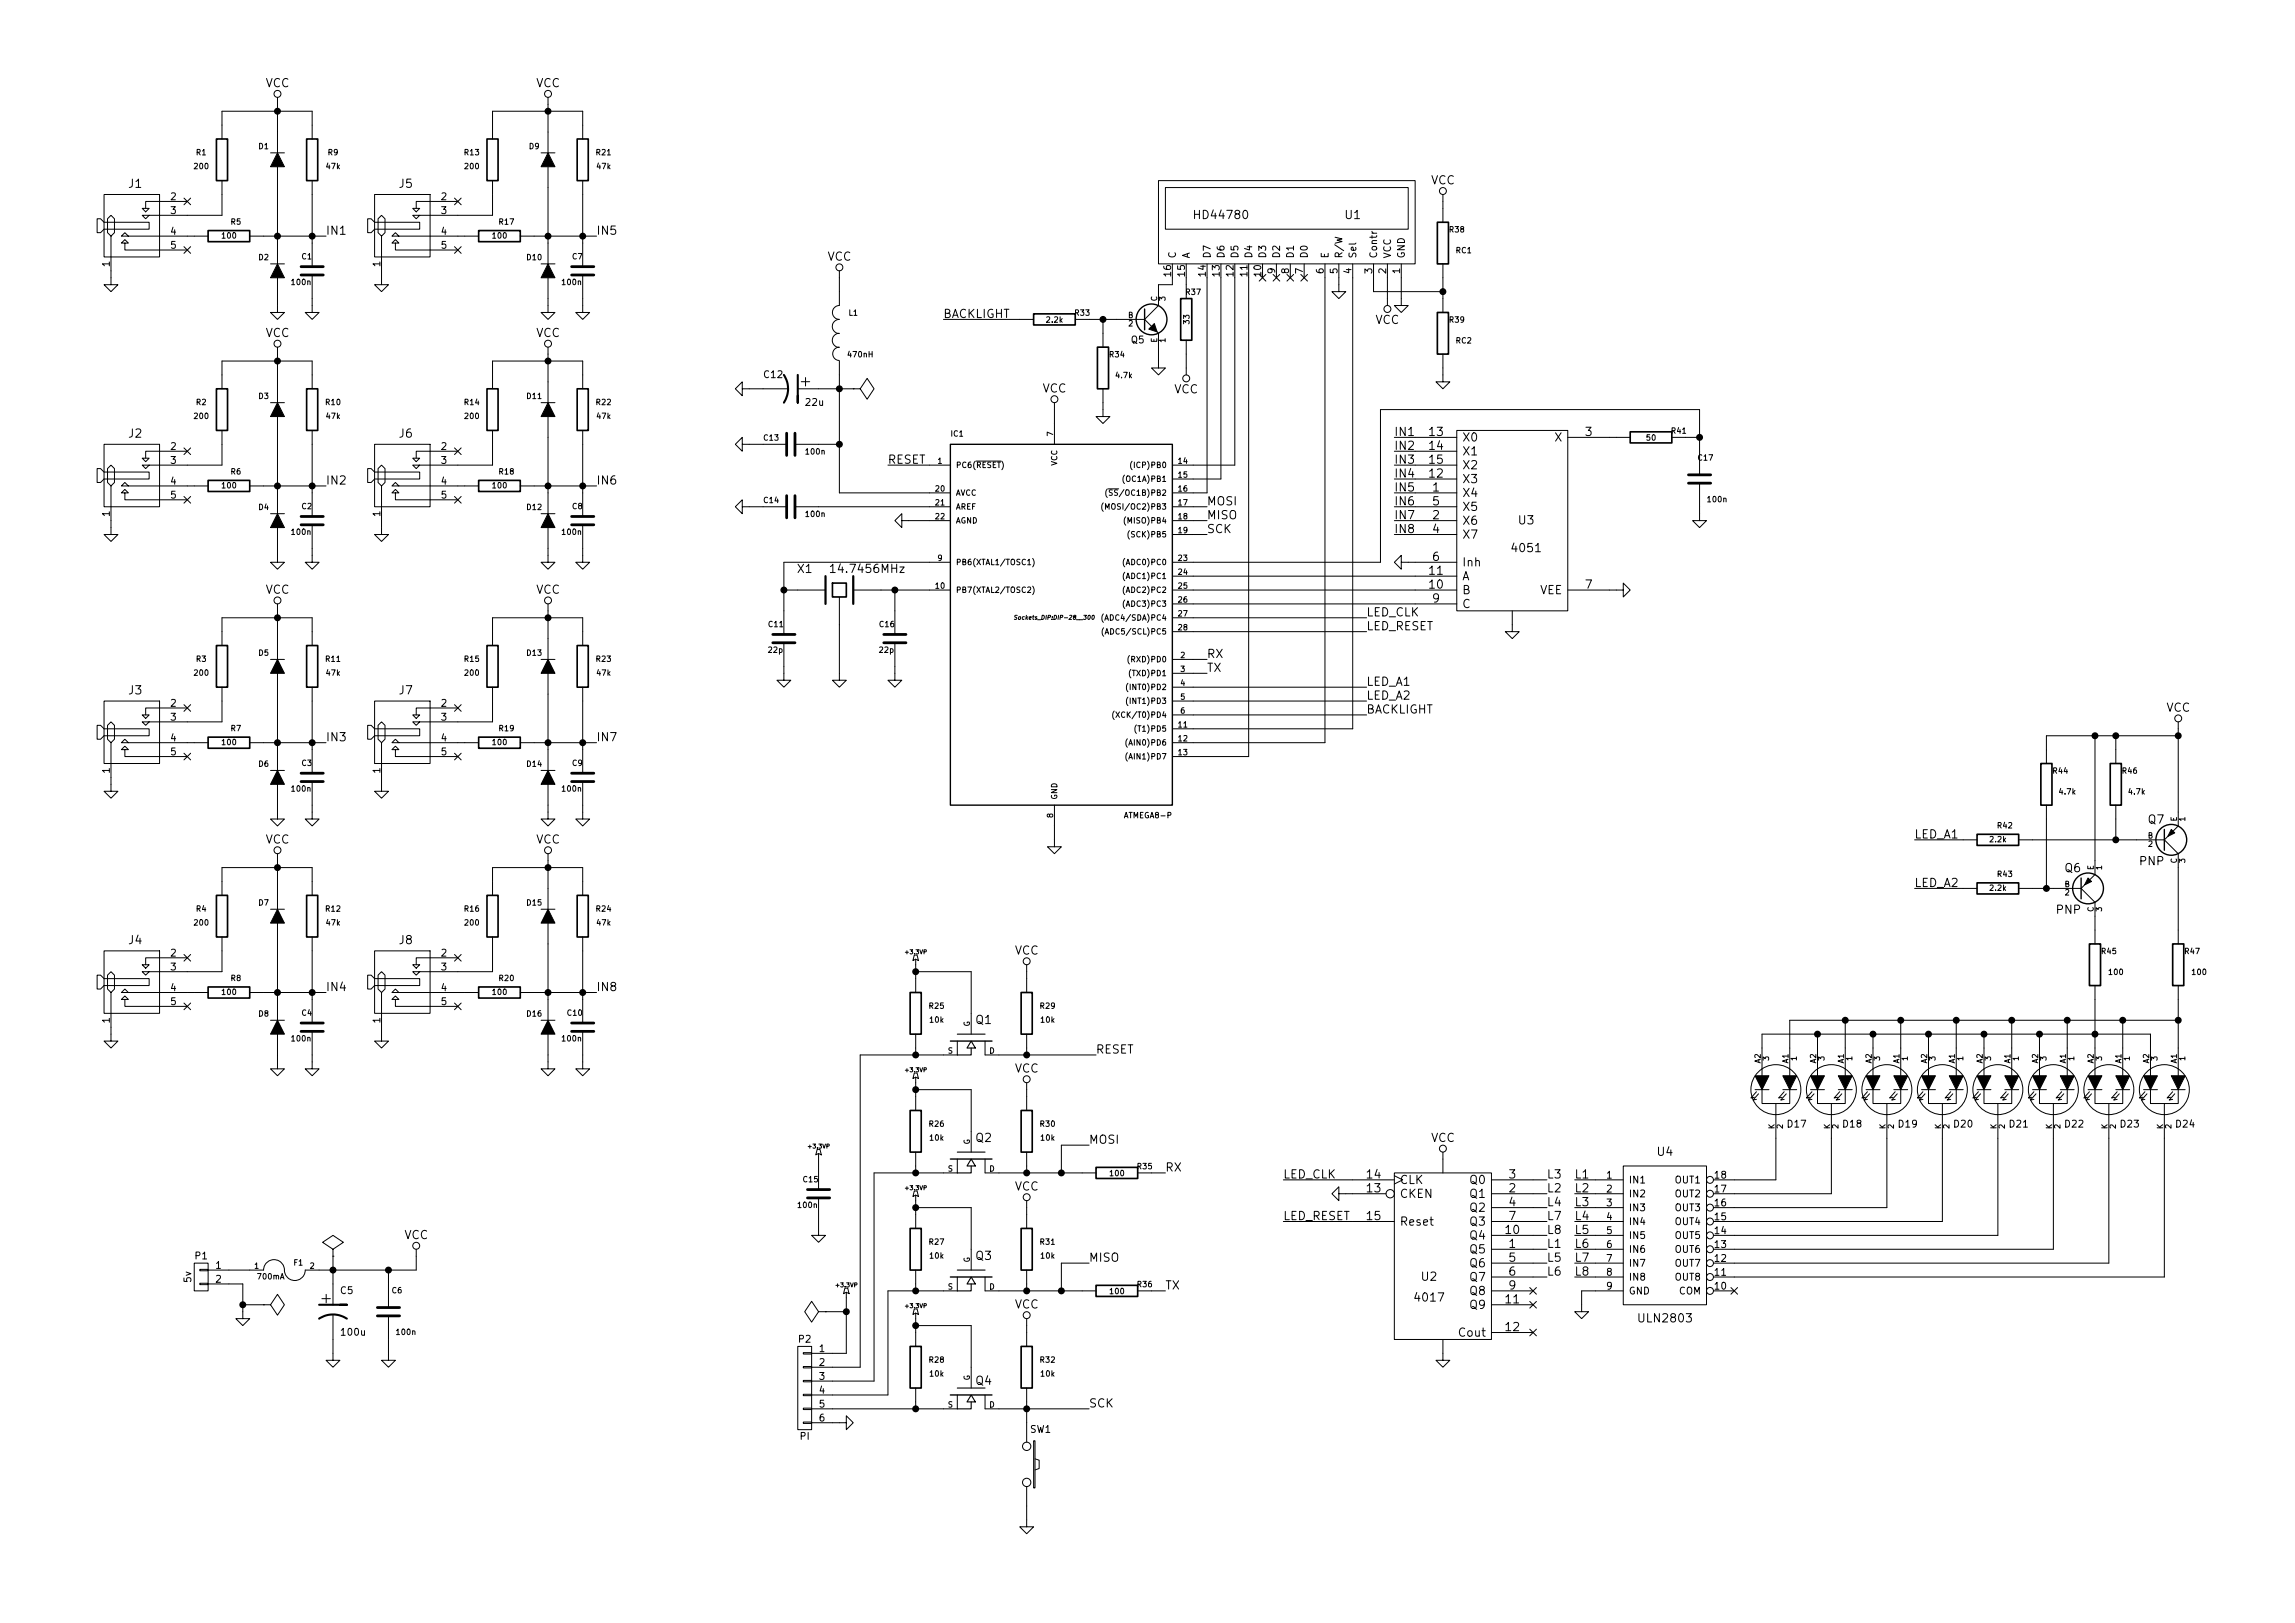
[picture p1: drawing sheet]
<svg xmlns="http://www.w3.org/2000/svg" width="420mm" height="297mm" viewBox="0 0 420 297" stroke-linecap="round" stroke-linejoin="round" font-family="sans-serif">
<defs><g id="words">
<g font-size="2.8">
<text x="148.3" y="70.7" transform="rotate(-90 148.3 70.7)">+</text>
<text x="58.9" y="238.5">+</text>
</g>
<g font-size="2.1">
<text x="48.6" y="16">VCC</text>
<text x="98.1" y="16">VCC</text>
<text x="23.6" y="34.4">J1</text>
<text x="73.1" y="34.4">J5</text>
<text x="261.9" y="33.7">VCC</text>
<text x="219" y="40.1">HD44780</text>
<text x="246.3" y="40.1">U1</text>
<text x="59.7" y="43">IN1</text>
<text x="109.2" y="43">IN5</text>
<text x="151.4" y="47.7">VCC</text>
<text x="172.7" y="58.2">BACKLIGHT</text>
<text x="251.7" y="59.3">VCC</text>
<text x="48.6" y="61.7">VCC</text>
<text x="98.1" y="61.7">VCC</text>
<text x="190.8" y="71.8">VCC</text>
<text x="214.9" y="72">VCC</text>
<text x="23.6" y="80.1">J2</text>
<text x="73.1" y="80.1">J6</text>
<text x="255.3" y="79.8">IN1</text>
<text x="255.3" y="82.3">IN2</text>
<text x="261.7" y="79.8">13</text>
<text x="261.7" y="82.3">14</text>
<text x="267.7" y="80.8">X0</text>
<text x="267.7" y="83.3">X1</text>
<text x="284.6" y="80.8">X</text>
<text x="290.2" y="79.8">3</text>
<text x="59.7" y="88.7">IN2</text>
<text x="109.2" y="88.7">IN6</text>
<text x="162.6" y="84.9">RESET</text>
<text x="255.3" y="84.9">IN3</text>
<text x="255.3" y="87.4">IN4</text>
<text x="255.3" y="90">IN5</text>
<text x="261.7" y="87.4">12</text>
<text x="261.7" y="84.9">15</text>
<text x="262.3" y="90">1</text>
<text x="267.7" y="88.4">X3</text>
<text x="267.7" y="85.9">X2</text>
<text x="221" y="92.5">MOSI</text>
<text x="221" y="95">MISO</text>
<text x="255.3" y="92.5">IN6</text>
<text x="255.3" y="95">IN7</text>
<text x="262.3" y="95">2</text>
<text x="262.3" y="92.5">5</text>
<text x="267.7" y="91">X4</text>
<text x="267.7" y="93.5">X5</text>
<text x="278.1" y="96">U3</text>
<text x="221" y="97.6">SCK</text>
<text x="255.3" y="97.6">IN8</text>
<text x="262.3" y="97.6">4</text>
<text x="267.7" y="96">X6</text>
<text x="267.7" y="98.6">X7</text>
<text x="277" y="101.1">4051</text>
<text x="146" y="104.9">X1</text>
<text x="152.7" y="104.9">14.7456MHz</text>
<text x="261.7" y="107.7">10</text>
<text x="261.7" y="105.2">11</text>
<text x="262.3" y="102.7">6</text>
<text x="267.7" y="103.7">Inh</text>
<text x="267.7" y="106.2">A</text>
<text x="290.2" y="107.7">7</text>
<text x="48.6" y="108.7">VCC</text>
<text x="98.1" y="108.7">VCC</text>
<text x="250.2" y="112.8">LED_CLK</text>
<text x="262.3" y="110.3">9</text>
<text x="267.7" y="111.3">C</text>
<text x="267.7" y="108.7">B</text>
<text x="281.8" y="108.7">VEE</text>
<text x="250.2" y="115.4">LED_RESET</text>
<text x="221" y="120.4">RX</text>
<text x="221" y="123">TX</text>
<text x="250.2" y="125.5">LED_A1</text>
<text x="23.6" y="127.1">J3</text>
<text x="73.1" y="127.1">J7</text>
<text x="250.2" y="128.1">LED_A2</text>
<text x="250.2" y="130.6">BACKLIGHT</text>
<text x="396.5" y="130.3">VCC</text>
<text x="59.7" y="135.7">IN3</text>
<text x="109.2" y="135.7">IN7</text>
<text x="48.6" y="154.4">VCC</text>
<text x="98.1" y="154.4">VCC</text>
<text x="350.5" y="153.5">LED_A1</text>
<text x="393.3" y="150.7">Q7</text>
<text x="378.1" y="159.6">Q6</text>
<text x="391.7" y="158.4">PNP</text>
<text x="350.5" y="162.3">LED_A2</text>
<text x="376.5" y="167.2">PNP</text>
<text x="23.6" y="172.8">J4</text>
<text x="73.1" y="172.8">J8</text>
<text x="185.7" y="174.7">VCC</text>
<text x="59.7" y="181.4">IN4</text>
<text x="109.2" y="181.4">IN8</text>
<text x="178.7" y="187.4">Q1</text>
<text x="185.7" y="196.3">VCC</text>
<text x="200.7" y="192.8">RESET</text>
<text x="178.7" y="209">Q2</text>
<text x="199.4" y="209.3">MOSI</text>
<text x="261.9" y="209">VCC</text>
<text x="213.4" y="214.4">RX</text>
<text x="234.9" y="215.7">LED_CLK</text>
<text x="250.3" y="215.7">14</text>
<text x="276.3" y="215.7">3</text>
<text x="283.2" y="215.7">L3</text>
<text x="288.3" y="215.7">L1</text>
<text x="303.5" y="211.5">U4</text>
<text x="185.7" y="217.9">VCC</text>
<text x="250.3" y="218.2">13</text>
<text x="256.3" y="219.2">CKEN</text>
<text x="256.3" y="216.7">CLK</text>
<text x="269.2" y="219.2">Q1</text>
<text x="269.2" y="216.7">Q0</text>
<text x="269.2" y="221.8">Q2</text>
<text x="276.3" y="218.2">2</text>
<text x="276.3" y="220.8">4</text>
<text x="283.2" y="218.2">L2</text>
<text x="283.2" y="220.8">L4</text>
<text x="288.3" y="218.2">L2</text>
<text x="288.3" y="220.8">L3</text>
<text x="74" y="226.8">VCC</text>
<text x="234.9" y="223.3">LED_RESET</text>
<text x="250.3" y="223.3">15</text>
<text x="256.3" y="224.3">Reset</text>
<text x="269.2" y="224.3">Q3</text>
<text x="269.2" y="226.9">Q4</text>
<text x="275.7" y="225.8">10</text>
<text x="276.3" y="223.3">7</text>
<text x="283.2" y="223.3">L7</text>
<text x="283.2" y="225.8">L8</text>
<text x="288.3" y="223.3">L4</text>
<text x="288.3" y="225.8">L5</text>
<text x="178.7" y="230.6">Q3</text>
<text x="199.4" y="230.9">MISO</text>
<text x="269.2" y="229.4">Q5</text>
<text x="269.2" y="231.9">Q6</text>
<text x="276.3" y="228.4">1</text>
<text x="276.3" y="230.9">5</text>
<text x="276.3" y="233.5">6</text>
<text x="283.2" y="228.4">L1</text>
<text x="283.2" y="230.9">L5</text>
<text x="283.2" y="233.5">L6</text>
<text x="288.3" y="228.4">L6</text>
<text x="288.3" y="230.9">L7</text>
<text x="288.3" y="233.5">L8</text>
<text x="185.7" y="239.5">VCC</text>
<text x="213.4" y="236">TX</text>
<text x="259.3" y="238.2">4017</text>
<text x="260.3" y="234.4">U2</text>
<text x="269.2" y="234.5">Q7</text>
<text x="269.2" y="237">Q8</text>
<text x="269.2" y="239.6">Q9</text>
<text x="275.7" y="238.5">11</text>
<text x="276.3" y="236">9</text>
<text x="267.2" y="244.6">Cout</text>
<text x="275.7" y="243.6">12</text>
<text x="300.3" y="242">ULN2803</text>
<text x="178.7" y="253.5">Q4</text>
<text x="199.4" y="257.6">SCK</text>
</g>
<g font-size="1.8">
<text x="31.3" y="36.6">2</text>
<text x="31.3" y="39.2">3</text>
<text x="80.8" y="36.6">2</text>
<text x="80.8" y="39.2">3</text>
<text x="31.3" y="43">4</text>
<text x="31.3" y="45.5">5</text>
<text x="80.8" y="43">4</text>
<text x="80.8" y="45.5">5</text>
<text x="215.3" y="47.3" transform="rotate(-90 215.3 47.3)">C</text>
<text x="217.8" y="47.3" transform="rotate(-90 217.8 47.3)">A</text>
<text x="221.6" y="47.3" transform="rotate(-90 221.6 47.3)">D7</text>
<text x="224.2" y="47.3" transform="rotate(-90 224.2 47.3)">D6</text>
<text x="226.7" y="47.3" transform="rotate(-90 226.7 47.3)">D5</text>
<text x="229.2" y="47.3" transform="rotate(-90 229.2 47.3)">D4</text>
<text x="231.8" y="47.3" transform="rotate(-90 231.8 47.3)">D3</text>
<text x="234.3" y="47.3" transform="rotate(-90 234.3 47.3)">D2</text>
<text x="236.9" y="47.3" transform="rotate(-90 236.9 47.3)">D1</text>
<text x="239.4" y="47.3" transform="rotate(-90 239.4 47.3)">D0</text>
<text x="243.2" y="47.3" transform="rotate(-90 243.2 47.3)">E</text>
<text x="245.7" y="47.3" transform="rotate(-90 245.7 47.3)">R/W</text>
<text x="248.3" y="47.3" transform="rotate(-90 248.3 47.3)">Sel</text>
<text x="252.1" y="47.3" transform="rotate(-90 252.1 47.3)">Contr</text>
<text x="254.6" y="47.3" transform="rotate(-90 254.6 47.3)">VCC</text>
<text x="257.2" y="47.3" transform="rotate(-90 257.2 47.3)">GND</text>
<text x="20.1" y="48.8" transform="rotate(-90 20.1 48.8)">1</text>
<text x="69.6" y="48.8" transform="rotate(-90 69.6 48.8)">1</text>
<text x="214.4" y="50.5" transform="rotate(-90 214.4 50.5)">16</text>
<text x="216.9" y="50.5" transform="rotate(-90 216.9 50.5)">15</text>
<text x="220.7" y="50.5" transform="rotate(-90 220.7 50.5)">14</text>
<text x="223.3" y="50.5" transform="rotate(-90 223.3 50.5)">13</text>
<text x="225.8" y="50.5" transform="rotate(-90 225.8 50.5)">12</text>
<text x="228.3" y="50.5" transform="rotate(-90 228.3 50.5)">11</text>
<text x="230.9" y="50.5" transform="rotate(-90 230.9 50.5)">10</text>
<text x="233.4" y="50" transform="rotate(-90 233.4 50)">9</text>
<text x="236" y="50" transform="rotate(-90 236 50)">8</text>
<text x="238.5" y="50" transform="rotate(-90 238.5 50)">7</text>
<text x="242.3" y="50" transform="rotate(-90 242.3 50)">6</text>
<text x="244.9" y="50" transform="rotate(-90 244.9 50)">5</text>
<text x="247.4" y="50" transform="rotate(-90 247.4 50)">4</text>
<text x="251.2" y="50" transform="rotate(-90 251.2 50)">3</text>
<text x="253.7" y="50" transform="rotate(-90 253.7 50)">2</text>
<text x="256.3" y="50" transform="rotate(-90 256.3 50)">1</text>
<text x="207.1" y="62.8">Q5</text>
<text x="139.9" y="69.2">C12</text>
<text x="147.6" y="74.3">22u</text>
<text x="31.3" y="82.3">2</text>
<text x="80.8" y="82.3">2</text>
<text x="31.3" y="84.9">3</text>
<text x="31.3" y="88.7">4</text>
<text x="80.8" y="84.9">3</text>
<text x="80.8" y="88.7">4</text>
<text x="20.1" y="94.5" transform="rotate(-90 20.1 94.5)">1</text>
<text x="31.3" y="91.2">5</text>
<text x="69.6" y="94.5" transform="rotate(-90 69.6 94.5)">1</text>
<text x="80.8" y="91.2">5</text>
<text x="31.3" y="129.3">2</text>
<text x="31.3" y="131.9">3</text>
<text x="80.8" y="129.3">2</text>
<text x="80.8" y="131.9">3</text>
<text x="31.3" y="135.7">4</text>
<text x="80.8" y="135.7">4</text>
<text x="20.1" y="141.5" transform="rotate(-90 20.1 141.5)">1</text>
<text x="31.3" y="138.2">5</text>
<text x="69.6" y="141.5" transform="rotate(-90 69.6 141.5)">1</text>
<text x="80.8" y="138.2">5</text>
<text x="31.3" y="175">2</text>
<text x="31.3" y="177.6">3</text>
<text x="80.8" y="175">2</text>
<text x="80.8" y="177.6">3</text>
<text x="31.3" y="181.4">4</text>
<text x="31.3" y="183.9">5</text>
<text x="80.8" y="181.4">4</text>
<text x="80.8" y="183.9">5</text>
<text x="20.1" y="187.2" transform="rotate(-90 20.1 187.2)">1</text>
<text x="69.6" y="187.2" transform="rotate(-90 69.6 187.2)">1</text>
<text x="327.3" y="206.3">D17</text>
<text x="337.5" y="206.3">D18</text>
<text x="347.6" y="206.3">D19</text>
<text x="357.8" y="206.3">D20</text>
<text x="367.9" y="206.3">D21</text>
<text x="378.1" y="206.3">D22</text>
<text x="388.3" y="206.3">D23</text>
<text x="398.4" y="206.3">D24</text>
<text x="294.2" y="215.7">1</text>
<text x="314" y="215.7">18</text>
<text x="294.2" y="218.2">2</text>
<text x="294.2" y="220.8">3</text>
<text x="298.2" y="216.6">IN1</text>
<text x="298.2" y="219.1">IN2</text>
<text x="298.2" y="221.7">IN3</text>
<text x="306.7" y="221.7">OUT3</text>
<text x="306.7" y="219.1">OUT2</text>
<text x="306.7" y="216.6">OUT1</text>
<text x="314" y="220.8">16</text>
<text x="314" y="218.2">17</text>
<text x="294.2" y="223.3">4</text>
<text x="294.2" y="225.8">5</text>
<text x="298.2" y="224.2">IN4</text>
<text x="298.2" y="226.7">IN5</text>
<text x="306.7" y="226.7">OUT5</text>
<text x="306.7" y="224.2">OUT4</text>
<text x="314" y="225.8">14</text>
<text x="314" y="223.3">15</text>
<text x="35.8" y="230.5">P1</text>
<text x="39.5" y="232.2">1</text>
<text x="294.2" y="228.4">6</text>
<text x="294.2" y="230.9">7</text>
<text x="294.2" y="233.5">8</text>
<text x="298.2" y="229.3">IN6</text>
<text x="298.2" y="231.8">IN7</text>
<text x="306.7" y="231.8">OUT7</text>
<text x="306.7" y="229.3">OUT6</text>
<text x="314" y="233.5">11</text>
<text x="314" y="230.9">12</text>
<text x="314" y="228.4">13</text>
<text x="35" y="234.7" transform="rotate(-90 35 234.7)">5v</text>
<text x="39.5" y="234.7">2</text>
<text x="62.4" y="236.8">C5</text>
<text x="294.2" y="236">9</text>
<text x="298.2" y="234.4">IN8</text>
<text x="298.2" y="236.9">GND</text>
<text x="306.7" y="234.4">OUT8</text>
<text x="307.3" y="236.9">COM</text>
<text x="314" y="236">10</text>
<text x="62.6" y="244.4">100u</text>
<text x="146.3" y="245.7">P2</text>
<text x="150" y="247.4">1</text>
<text x="150" y="250">2</text>
<text x="150" y="252.5">3</text>
<text x="150" y="255.1">4</text>
<text x="150" y="257.6">5</text>
<text x="146.5" y="263.5">PI</text>
<text x="150" y="260.1">6</text>
<text x="188.6" y="262.2">SW1</text>
</g>
<g font-size="1.4">
<text x="35.9" y="28.4">R1</text>
<text x="47.4" y="27.3">D1</text>
<text x="60.1" y="28.4">R9</text>
<text x="85.1" y="28.4">R13</text>
<text x="96.9" y="27.3">D9</text>
<text x="109.2" y="28.4">R21</text>
<text x="35.7" y="30.9">200</text>
<text x="59.8" y="30.9">47k</text>
<text x="85.2" y="30.9">200</text>
<text x="109.3" y="30.9">47k</text>
<text x="42.3" y="41.1">R5</text>
<text x="91.4" y="41.1">R17</text>
<text x="40.7" y="43.6">100</text>
<text x="47.4" y="47.6">D2</text>
<text x="55.3" y="47.5">C1</text>
<text x="90.3" y="43.6">100</text>
<text x="96.5" y="47.6">D10</text>
<text x="104.8" y="47.5">C7</text>
<text x="265.4" y="42.5">R38</text>
<text x="266.6" y="46.3">RC1</text>
<text x="53.5" y="52.2">100n</text>
<text x="103" y="52.2">100n</text>
<text x="217.1" y="54">R37</text>
<text x="155.4" y="57.8">L1</text>
<text x="191.6" y="59">2.2k</text>
<text x="196.8" y="57.8">R33</text>
<text x="206.5" y="58.2">B</text>
<text x="206.6" y="59.7">2</text>
<text x="211.8" y="55.2" transform="rotate(-90 211.8 55.2)">C</text>
<text x="213.4" y="55" transform="rotate(-90 213.4 55)">3</text>
<text x="217.8" y="59.2" transform="rotate(-90 217.8 59.2)">33</text>
<text x="265.4" y="59">R39</text>
<text x="155.4" y="65.4">470nH</text>
<text x="203.2" y="65.4">R34</text>
<text x="211.8" y="62.7" transform="rotate(-90 211.8 62.7)">E</text>
<text x="213.4" y="62.6" transform="rotate(-90 213.4 62.6)">1</text>
<text x="266.6" y="62.9">RC2</text>
<text x="204.3" y="69.2">4.7k</text>
<text x="35.7" y="76.7">200</text>
<text x="35.9" y="74.1">R2</text>
<text x="47.4" y="73">D3</text>
<text x="59.7" y="74.1">R10</text>
<text x="59.8" y="76.7">47k</text>
<text x="85.1" y="74.1">R14</text>
<text x="85.2" y="76.7">200</text>
<text x="96.5" y="73">D11</text>
<text x="109.2" y="74.1">R22</text>
<text x="109.3" y="76.7">47k</text>
<text x="139.9" y="80.6">C13</text>
<text x="147.6" y="83.2">100n</text>
<text x="174.1" y="79.9">IC1</text>
<text x="192.8" y="79.8" transform="rotate(-90 192.8 79.8)">7</text>
<text x="301.5" y="80.6">50</text>
<text x="306" y="79.4">R41</text>
<text x="40.7" y="89.4">100</text>
<text x="42.3" y="86.8">R6</text>
<text x="90.3" y="89.4">100</text>
<text x="91.4" y="86.8">R18</text>
<text x="171.3" y="90">20</text>
<text x="171.7" y="84.9">1</text>
<text x="175" y="85.6">PC6(RESET)</text>
<text x="193.5" y="85.3" transform="rotate(-90 193.5 85.3)">VCC</text>
<text x="206" y="88.2">(OC1A)PB1</text>
<text x="207.6" y="85.6">(ICP)PB0</text>
<text x="215.7" y="84.9">14</text>
<text x="215.7" y="87.4">15</text>
<text x="215.7" y="90">16</text>
<text x="310.9" y="84.3">C17</text>
<text x="47.4" y="93.3">D4</text>
<text x="55.3" y="93.2">C2</text>
<text x="96.5" y="93.3">D12</text>
<text x="104.8" y="93.2">C8</text>
<text x="139.9" y="92.1">C14</text>
<text x="147.6" y="94.6">100n</text>
<text x="171.3" y="92.5">21</text>
<text x="171.3" y="95">22</text>
<text x="175" y="90.7">AVCC</text>
<text x="175" y="93.3">AREF</text>
<text x="175" y="95.8">AGND</text>
<text x="203" y="93.3">(MOSI/OC2)PB3</text>
<text x="203.7" y="90.7">(SS/OC1B)PB2</text>
<text x="206.3" y="95.8">(MISO)PB4</text>
<text x="215.7" y="92.5">17</text>
<text x="215.7" y="95">18</text>
<text x="312.7" y="91.9">100n</text>
<text x="53.5" y="97.9">100n</text>
<text x="103" y="97.9">100n</text>
<text x="206.9" y="98.3">(SCK)PB5</text>
<text x="215.7" y="97.6">19</text>
<text x="171.3" y="107.7">10</text>
<text x="171.7" y="102.7">9</text>
<text x="175" y="103.4">PB6(XTAL1/TOSC1)</text>
<text x="206.1" y="103.4">(ADC0)PC0</text>
<text x="206.1" y="106">(ADC1)PC1</text>
<text x="215.7" y="102.7">23</text>
<text x="215.7" y="105.2">24</text>
<text x="215.7" y="107.7">25</text>
<text x="175" y="108.5">PB7(XTAL2/TOSC2)</text>
<text x="202.7" y="113.6">(ADC4/SDA)PC4</text>
<text x="206.1" y="108.5">(ADC2)PC2</text>
<text x="206.1" y="111">(ADC3)PC3</text>
<text x="215.7" y="110.3">26</text>
<text x="215.7" y="112.8">27</text>
<text x="140.7" y="119.5">22p</text>
<text x="140.7" y="114.8">C11</text>
<text x="161" y="119.5">22p</text>
<text x="161.1" y="114.8">C16</text>
<text x="202.8" y="116.1">(ADC5/SCL)PC5</text>
<text x="215.7" y="115.4">28</text>
<text x="35.7" y="123.7">200</text>
<text x="35.9" y="121.1">R3</text>
<text x="47.4" y="120">D5</text>
<text x="59.7" y="121.1">R11</text>
<text x="59.8" y="123.7">47k</text>
<text x="85.1" y="121.1">R15</text>
<text x="85.2" y="123.7">200</text>
<text x="96.5" y="120">D13</text>
<text x="109.2" y="121.1">R23</text>
<text x="109.3" y="123.7">47k</text>
<text x="206.9" y="121.2">(RXD)PD0</text>
<text x="207.1" y="123.7">(TXD)PD1</text>
<text x="216.2" y="120.4">2</text>
<text x="216.2" y="123">3</text>
<text x="216.2" y="125.5">4</text>
<text x="204.9" y="131.4">(XCK/T0)PD4</text>
<text x="206.9" y="126.3">(INT0)PD2</text>
<text x="206.9" y="128.8">(INT1)PD3</text>
<text x="216.2" y="128.1">5</text>
<text x="216.2" y="130.6">6</text>
<text x="40.7" y="136.4">100</text>
<text x="42.3" y="133.8">R7</text>
<text x="90.3" y="136.4">100</text>
<text x="91.4" y="133.8">R19</text>
<text x="206.7" y="136.4">(AIN0)PD6</text>
<text x="208.3" y="133.9">(T1)PD5</text>
<text x="215.7" y="133.1">11</text>
<text x="215.7" y="135.7">12</text>
<text x="47.4" y="140.3">D6</text>
<text x="55.3" y="140.2">C3</text>
<text x="96.5" y="140.3">D14</text>
<text x="104.8" y="140.2">C9</text>
<text x="206.7" y="139">(AIN1)PD7</text>
<text x="215.7" y="138.2">13</text>
<text x="375.9" y="141.6">R44</text>
<text x="388.6" y="141.6">R46</text>
<text x="53.5" y="144.9">100n</text>
<text x="103" y="144.9">100n</text>
<text x="192.8" y="149.6" transform="rotate(-90 192.8 149.6)">8</text>
<text x="193.5" y="146.3" transform="rotate(-90 193.5 146.3)">GND</text>
<text x="206" y="149.7">ATMEGA8-P</text>
<text x="377.1" y="145.4">4.7k</text>
<text x="389.8" y="145.4">4.7k</text>
<text x="364.4" y="154.1">2.2k</text>
<text x="365.7" y="151.6">R42</text>
<text x="393.2" y="153.5">B</text>
<text x="393.3" y="155">2</text>
<text x="398.5" y="150.4" transform="rotate(-90 398.5 150.4)">E</text>
<text x="400" y="150.3" transform="rotate(-90 400 150.3)">1</text>
<text x="365.7" y="160.5">R43</text>
<text x="383.3" y="159.2" transform="rotate(-90 383.3 159.2)">E</text>
<text x="384.8" y="159.2" transform="rotate(-90 384.8 159.2)">1</text>
<text x="398.5" y="158" transform="rotate(-90 398.5 158)">C</text>
<text x="400" y="157.9" transform="rotate(-90 400 157.9)">3</text>
<text x="35.9" y="166.8">R4</text>
<text x="47.4" y="165.7">D7</text>
<text x="59.7" y="166.8">R12</text>
<text x="85.1" y="166.8">R16</text>
<text x="96.5" y="165.7">D15</text>
<text x="109.2" y="166.8">R24</text>
<text x="364.4" y="163">2.2k</text>
<text x="378" y="162.3">B</text>
<text x="378.1" y="163.9">2</text>
<text x="383.3" y="166.9" transform="rotate(-90 383.3 166.9)">C</text>
<text x="384.8" y="166.8" transform="rotate(-90 384.8 166.8)">3</text>
<text x="35.7" y="169.4">200</text>
<text x="59.8" y="169.4">47k</text>
<text x="85.2" y="169.4">200</text>
<text x="109.3" y="169.4">47k</text>
<text x="42.3" y="179.5">R8</text>
<text x="91.4" y="179.5">R20</text>
<text x="384.8" y="174.6">R45</text>
<text x="386.2" y="178.4">100</text>
<text x="400" y="174.6">R47</text>
<text x="401.4" y="178.4">100</text>
<text x="40.7" y="182.1">100</text>
<text x="55.3" y="185.9">C4</text>
<text x="90.3" y="182.1">100</text>
<text x="103.9" y="185.9">C10</text>
<text x="170.2" y="184.6">R25</text>
<text x="190.5" y="184.6">R29</text>
<text x="47.4" y="186">D8</text>
<text x="53.5" y="190.6">100n</text>
<text x="96.5" y="186">D16</text>
<text x="103" y="190.6">100n</text>
<text x="170.3" y="187.2">10k</text>
<text x="177.5" y="187.9" transform="rotate(-90 177.5 187.9)">G</text>
<text x="190.6" y="187.2">10k</text>
<text x="173.5" y="192.8">S</text>
<text x="181.1" y="192.8">D</text>
<text x="322.3" y="194.6" transform="rotate(-90 322.3 194.6)">A2</text>
<text x="323.8" y="194.1" transform="rotate(-90 323.8 194.1)">3</text>
<text x="327.4" y="194.6" transform="rotate(-90 327.4 194.6)">A1</text>
<text x="328.9" y="194.1" transform="rotate(-90 328.9 194.1)">1</text>
<text x="332.5" y="194.6" transform="rotate(-90 332.5 194.6)">A2</text>
<text x="334" y="194.1" transform="rotate(-90 334 194.1)">3</text>
<text x="337.6" y="194.6" transform="rotate(-90 337.6 194.6)">A1</text>
<text x="339.1" y="194.1" transform="rotate(-90 339.1 194.1)">1</text>
<text x="342.6" y="194.6" transform="rotate(-90 342.6 194.6)">A2</text>
<text x="344.2" y="194.1" transform="rotate(-90 344.2 194.1)">3</text>
<text x="347.7" y="194.6" transform="rotate(-90 347.7 194.6)">A1</text>
<text x="349.2" y="194.1" transform="rotate(-90 349.2 194.1)">1</text>
<text x="352.8" y="194.6" transform="rotate(-90 352.8 194.6)">A2</text>
<text x="354.3" y="194.1" transform="rotate(-90 354.3 194.1)">3</text>
<text x="357.9" y="194.6" transform="rotate(-90 357.9 194.6)">A1</text>
<text x="359.4" y="194.1" transform="rotate(-90 359.4 194.1)">1</text>
<text x="363" y="194.6" transform="rotate(-90 363 194.6)">A2</text>
<text x="364.5" y="194.1" transform="rotate(-90 364.5 194.1)">3</text>
<text x="368" y="194.6" transform="rotate(-90 368 194.6)">A1</text>
<text x="369.6" y="194.1" transform="rotate(-90 369.6 194.1)">1</text>
<text x="373.1" y="194.6" transform="rotate(-90 373.1 194.6)">A2</text>
<text x="374.6" y="194.1" transform="rotate(-90 374.6 194.1)">3</text>
<text x="378.2" y="194.6" transform="rotate(-90 378.2 194.6)">A1</text>
<text x="379.7" y="194.1" transform="rotate(-90 379.7 194.1)">1</text>
<text x="383.3" y="194.6" transform="rotate(-90 383.3 194.6)">A2</text>
<text x="384.8" y="194.1" transform="rotate(-90 384.8 194.1)">3</text>
<text x="388.4" y="194.6" transform="rotate(-90 388.4 194.6)">A1</text>
<text x="389.9" y="194.1" transform="rotate(-90 389.9 194.1)">1</text>
<text x="393.4" y="194.6" transform="rotate(-90 393.4 194.6)">A2</text>
<text x="395" y="194.1" transform="rotate(-90 395 194.1)">3</text>
<text x="398.5" y="194.6" transform="rotate(-90 398.5 194.6)">A1</text>
<text x="400" y="194.1" transform="rotate(-90 400 194.1)">1</text>
<text x="170.2" y="206.2">R26</text>
<text x="170.3" y="208.7">10k</text>
<text x="177.5" y="209.5" transform="rotate(-90 177.5 209.5)">G</text>
<text x="190.5" y="206.2">R30</text>
<text x="190.6" y="208.7">10k</text>
<text x="324.9" y="206.7" transform="rotate(-90 324.9 206.7)">K</text>
<text x="326.4" y="206.5" transform="rotate(-90 326.4 206.5)">2</text>
<text x="335" y="206.7" transform="rotate(-90 335 206.7)">K</text>
<text x="336.5" y="206.5" transform="rotate(-90 336.5 206.5)">2</text>
<text x="345.2" y="206.7" transform="rotate(-90 345.2 206.7)">K</text>
<text x="346.7" y="206.5" transform="rotate(-90 346.7 206.5)">2</text>
<text x="355.3" y="206.7" transform="rotate(-90 355.3 206.7)">K</text>
<text x="356.9" y="206.5" transform="rotate(-90 356.9 206.5)">2</text>
<text x="365.5" y="206.7" transform="rotate(-90 365.5 206.7)">K</text>
<text x="367" y="206.5" transform="rotate(-90 367 206.5)">2</text>
<text x="375.7" y="206.7" transform="rotate(-90 375.7 206.7)">K</text>
<text x="377.2" y="206.5" transform="rotate(-90 377.2 206.5)">2</text>
<text x="385.8" y="206.7" transform="rotate(-90 385.8 206.7)">K</text>
<text x="387.3" y="206.5" transform="rotate(-90 387.3 206.5)">2</text>
<text x="396" y="206.7" transform="rotate(-90 396 206.7)">K</text>
<text x="397.5" y="206.5" transform="rotate(-90 397.5 206.5)">2</text>
<text x="173.5" y="214.4">S</text>
<text x="181.1" y="214.4">D</text>
<text x="203.3" y="215.3">100</text>
<text x="208.3" y="214">R35</text>
<text x="146.2" y="221.1">100n</text>
<text x="147.1" y="216.4">C15</text>
<text x="170.2" y="227.8">R27</text>
<text x="190.5" y="227.8">R31</text>
<text x="46.6" y="232.2">1</text>
<text x="53.8" y="231.6">F1</text>
<text x="56.8" y="232.2">2</text>
<text x="170.3" y="230.3">10k</text>
<text x="177.5" y="231.1" transform="rotate(-90 177.5 231.1)">G</text>
<text x="190.6" y="230.3">10k</text>
<text x="47.2" y="234.1">700mA</text>
<text x="71.8" y="236.7">C6</text>
<text x="173.5" y="236">S</text>
<text x="181.1" y="236">D</text>
<text x="203.3" y="236.8">100</text>
<text x="208.3" y="235.6">R36</text>
<text x="72.7" y="244.3">100n</text>
<text x="170.2" y="249.4">R28</text>
<text x="170.3" y="251.9">10k</text>
<text x="190.5" y="249.4">R32</text>
<text x="190.6" y="251.9">10k</text>
<text x="173.5" y="257.6">S</text>
<text x="177.5" y="252.7" transform="rotate(-90 177.5 252.7)">G</text>
<text x="181.1" y="257.6">D</text>
</g>
<g font-size="1.1">
<text x="186.5" y="113.4">Sockets_DIP:DIP-28__300</text>
<text x="165.9" y="174.6">+3.3VP</text>
<text x="165.9" y="196.2">+3.3VP</text>
<text x="148.1" y="210.2">+3.3VP</text>
<text x="165.9" y="217.8">+3.3VP</text>
<text x="153.2" y="235.6">+3.3VP</text>
<text x="165.9" y="239.4">+3.3VP</text>
</g>
</g></defs>
<g fill="none" stroke="#000" stroke-width=".18">
<path d="M50.8 17.8v10.2M100.3 17.8v10.2M19 35.6h10.2v11.4h-10.2zM26 38.1h1.3l-.6 .7zM33.7 36.3l1.2 1.2M34.3 36.9h-7.6v1.2M34.9 36.3l-1.2 1.2M40.6 33.1v6.3h-14.6l.7 .6 .6-.6M40.6 25.4v-5h16.5v5M49.5 28h2.6M50.8 30.5v17.8M57.1 33.1v15.7"/>
<path d="M68.6 35.6h10.1v11.4h-10.1zM75.6 38.1h1.2l-.6 .7zM83.2 36.3l1.2 1.2M83.8 36.9h-7.6v1.2M84.4 36.3l-1.2 1.2M90.2 33.1v6.3h-14.6l.6 .6 .6-.6M90.2 25.4v-5h16.5v5M99.1 28h2.5M100.3 30.5v17.8M106.7 33.1v15.7M212.1 33.1h47v15.2h-47zM213.4 34.3h44.4v7.6h-44.4z"/>
<path d="M264.2 35.6v5.1M17.8 40h.6l.6 .7h8.3v1.2h-8.3l-.6 .7h-.6zM20.3 43.2l.7-.6v-2.6l-.7-.6-.6 .6v2.6l.6 .6v8.9h-1.3l1.3 1.3 1.3-1.3h-1.3M22.9 44.5h-.7l.7-.6 .6 .6h-.6v1.3h11.4M23.5 43.2h-1.3l.7-.6 .6 .6h14.6M33.7 45.1l1.2 1.3M34.9 45.1l-1.2 1.3M45.7 43.2h14M49.5 48.3h2.6M50.8 50.8v6.4h-1.3l1.3 1.3 1.3-1.3h-1.3M57.1 50.3v6.9h-1.2l1.2 1.3 1.3-1.3h-1.3M67.3 40h.6l.7 .7h8.2v1.2h-8.2l-.7 .7h-.6z"/>
<path d="M69.8 43.2l.7-.6v-2.6l-.7-.6-.6 .6v2.6l.6 .6v8.9h-1.2l1.2 1.3 1.3-1.3h-1.3M72.4 44.5h-.6l.6-.6 .6 .6h-.6v1.3h11.4M73 43.2h-1.2l.6-.6 .6 .6h14.6M83.2 45.1l1.2 1.3M84.4 45.1l-1.2 1.3M95.2 43.2h14M99.1 48.3h2.5M100.3 50.8v6.4h-1.2l1.2 1.3 1.3-1.3h-1.3M106.7 50.3v6.9h-1.3l1.3 1.3 1.2-1.3h-1.2M153.6 55.9a1.27 1.27 0 0 0-1.2 1.3 1.27 1.27 0 0 0 1.2 1.3 1.3 1.3 0 0 0-1.2 1.3 1.3 1.3 0 0 0 1.2 1.2M153.7 49.6v6.3M172.7 58.5h16.5"/>
<path d="M196.8 58.5h12.7M201.9 58.5v5M209.5 58.5l1.3 1.2M214.6 50.8v1.3h-2.5v3.8l-2.6 2.6M217.2 50.8v3.8M221 50.8v39.4h-6.4M223.5 50.8v36.9h-8.9M226.1 50.8v34.3h-11.5M228.6 50.8v87.7h-14M230.5 50.2l1.2 1.2M231.7 50.2l-1.2 1.2M233.1 50.2l1.2 1.2"/>
<path d="M233.7 48.3v2.5M234.3 50.2l-1.2 1.2M235.6 50.2l1.2 1.2M236.2 48.3v2.5M236.8 50.2l-1.2 1.2M238.2 50.2l1.2 1.2M238.8 48.3v2.5M239.4 50.2l-1.2 1.2M242.6 48.3v87.6h-28M245.1 48.3v5.1h1.3l-1.3 1.2-1.3-1.2h1.3M247.6 48.3v85.1h-33M251.2 42.3l.2 .4"/>
<path d="M251.5 48.3v5.1h12.7M254 48.3v7.6M256.5 48.3v7.6h1.3l-1.3 1.3-1.2-1.3h1.2M264.2 48.3v8.9M40.6 78.8v6.3h-14.6l.7 .7 .6-.7M40.6 71.2v-5.1h16.5v5.1M49.5 73.7h2.6M50.8 63.5v10.2M50.8 76.2v17.8M57.1 78.8v15.7M90.2 78.8v6.3h-14.6l.6 .7 .6-.7M90.2 71.2v-5.1h16.5v5.1"/>
<path d="M99.1 73.7h2.5M100.3 63.5v10.2M100.3 76.2v17.8M106.7 78.8v15.7M135.9 71.2v1.2l-1.3-1.2 1.3-1.3v1.3h8.4M146 71.2h10.2M153.6 61a1.3 1.3 0 0 0-1.2 1.3 1.3 1.3 0 0 0 1.2 1.3M153.6 63.5a1.22 1.22 0 0 0-1.1 1.3 1.22 1.22 0 0 0 1.1 1.2M153.7 66.1v24.1h20.3M156.2 71.2h.1M156.2 71.2h1.3l1.2-1.9 1.3 1.9-1.3 1.9-1.2-1.9M193 73.7v7.6"/>
<path d="M201.9 71.2v5h1.3l-1.3 1.3-1.2-1.3h1.2M211.8 60.7l.3 .3v6.3h1.3l-1.3 1.3-1.3-1.3h1.3M217.2 62.3v6.3M264.2 64.8v5.1h1.2l-1.2 1.3-1.3-1.3h1.3M266.7 78.8h20.3v33h-20.3zM17.8 85.8h.6l.6 .6h8.3v1.3h-8.3l-.6 .6h-.6zM19 81.3h10.2v11.4h-10.2zM20.3 88.9l.7-.6v-2.5l-.7-.7-.6 .7v2.5l.6 .6v8.9h-1.3l1.3 1.3 1.3-1.3h-1.3M22.9 90.2h-.7l.7-.6 .6 .6h-.6v1.3h11.4M23.5 88.9h-1.3l.7-.6 .6 .6h14.6M26 83.9h1.3l-.6 .6zM33.7 82l1.2 1.2"/>
<path d="M33.7 90.9l1.2 1.2M34.3 82.6h-7.6v1.3M34.9 82l-1.2 1.2M34.9 90.9l-1.2 1.2M45.7 88.9h14M49.5 94h2.6M50.8 96.6v6.3h-1.3l1.3 1.3 1.3-1.3h-1.3M57.1 96v6.9h-1.2l1.2 1.3 1.3-1.3h-1.3M67.3 85.8h.6l.7 .6h8.2v1.3h-8.2l-.7 .6h-.6zM68.6 81.3h10.1v11.4h-10.1zM69.8 88.9l.7-.6v-2.5l-.7-.7-.6 .7v2.5l.6 .6v8.9h-1.2l1.2 1.3 1.3-1.3h-1.3M72.4 90.2h-.6l.6-.6 .6 .6h-.6v1.3h11.4"/>
<path d="M73 88.9h-1.2l.6-.6 .6 .6h14.6M75.6 83.9h1.2l-.6 .6zM83.2 90.9l1.2 1.2M83.2 82l1.2 1.2M83.8 82.6h-7.6v1.3M84.4 90.9l-1.2 1.2M84.4 82l-1.2 1.2M95.2 88.9h14M99.1 94h2.5M100.3 96.6v6.3h-1.2l1.2 1.3 1.3-1.3h-1.3M106.7 96v6.9h-1.3l1.3 1.3 1.2-1.3h-1.2M135.9 92.7v1.3l-1.3-1.3 1.3-1.2v1.2h8.1"/>
<path d="M135.9 81.3v1.3l-1.3-1.3 1.3-1.3v1.3h8.1M145.5 92.7h28.5M145.5 81.3h8.2M162.6 85.1h11.4M165.1 95.3v1.3l-1.3-1.3 1.3-1.3v1.3h8.9M178.7 84.4h4.6M202 92a1.2 1.2 0 0 0 0 1.6M202.4 93.2v-1l.3 .7 .3-.7v1M202.7 89.5a1.2 1.2 0 0 0 0 1.5M202.9 89.5h1.9M203.6 89.7l-.3-.1-.2 .3v.2l.5 .2v.3h-.5M205.9 87a1.2 1.2 0 0 0 0 1.5"/>
<path d="M206.1 94.6a1.2 1.2 0 0 0 0 1.5M206.8 97.1a1.2 1.2 0 0 0 0 1.6M207.3 84.4a1.2 1.2 0 0 0 0 1.6M214.6 95.3h6.4M214.6 97.8h6.4M214.6 92.7h6.4M255.3 82.6h11.4M255.3 85.1h11.4M255.3 90.2h11.4M255.3 95.3h11.4M255.3 80h11.4M255.3 97.8h11.4"/>
<path d="M255.3 92.7h11.4M255.3 87.7h11.4M287 80h11.4M306.1 80h5M311.1 88.4v6.9h-1.2l1.2 1.3 1.3-1.3h-1.3M311.1 86.9v-11.9h-58.4v27.9h-38.1M40.6 118.1v-5h16.5v5M50.8 110.5v10.2M90.2 118.1v-5h16.5v5M100.3 110.5v10.2M143.5 117.6v6.9h-1.3l1.3 1.3 1.3-1.3h-1.3M143.5 108h7.6"/>
<path d="M152 103.7l.5-.4v1.5M152 104.8h.9M153.7 109.3v15.2h-1.3l1.3 1.3 1.2-1.3h-1.2M156.2 108h17.8M163.8 117.6v6.9h-1.2l1.2 1.3 1.3-1.3h-1.3M163.8 108v8.1M164.7 103.8h.8l-.8 1h.8M174 102.9h-30.5v13.2M186.2 112.6l-.4 .1v.2l.3 .1 .1 .2-.2 .2-.3-.1M188.1 107.5l.4-.1 .2 .3-.6 .7h.6M188.1 103.4h.6M189.1 102.2a1.2 1.2 0 0 1 0 1.5"/>
<path d="M189.1 107.3a1.2 1.2 0 0 1 0 1.5M199.9 112.7l.2-.1a.36 .36 0 0 1 .2 .4 .36 .36 0 0 1-.4 .3zM202 112.4a1.2 1.2 0 0 0 0 1.5M202.1 114.9a1.2 1.2 0 0 0 0 1.5M202.3 113.5l.3-1 .3 1M202.3 116.1l.3-1.1 .4 1.1M202.4 115.8h.5M205.9 102.2a1.2 1.2 0 0 0 0 1.5M205.9 104.7a1.2 1.2 0 0 0 0 1.6M205.9 107.3a1.2 1.2 0 0 0 0 1.5M205.9 109.8a1.2 1.2 0 0 0 0 1.6M206.8 120a1.2 1.2 0 0 0 0 1.5"/>
<path d="M214.6 108h52.1M214.6 110.5h52.1M214.6 105.4h52.1M214.6 113.1h35.6M214.6 115.6h35.6M256.5 102.9v1.3l-1.2-1.3 1.2-1.3v1.3h10.2M276.9 111.8v3.8h-1.3l1.3 1.3 1.2-1.3h-1.2M287 108h10.2v1.3l1.2-1.3-1.2-1.3v1.3M17.8 132.8h.6l.6 .6h8.3v1.3h-8.3l-.6 .6h-.6zM19 128.3h10.2v11.4h-10.2zM20.3 135.9l.7-.6v-2.5l-.7-.7-.6 .7v2.5l.6 .6v8.9h-1.3l1.3 1.3 1.3-1.3h-1.3M22.9 137.2h-.7l.7-.6 .6 .6h-.6v1.3h11.4"/>
<path d="M23.5 135.9h-1.3l.7-.6 .6 .6h14.6M26 130.8h1.3l-.6 .7zM33.7 137.9l1.2 1.2M33.7 129l1.2 1.2M34.3 129.6h-7.6v1.2M34.9 137.9l-1.2 1.2M34.9 129l-1.2 1.2M40.6 125.8v6.3h-14.6l.7 .7 .6-.7M45.7 135.9h14M49.5 120.7h2.6M50.8 123.2v17.8M57.1 125.8v15.7"/>
<path d="M67.3 132.8h.6l.7 .6h8.2v1.3h-8.2l-.7 .6h-.6zM68.6 128.3h10.1v11.4h-10.1zM69.8 135.9l.7-.6v-2.5l-.7-.7-.6 .7v2.5l.6 .6v8.9h-1.2l1.2 1.3 1.3-1.3h-1.3M72.4 137.2h-.6l.6-.6 .6 .6h-.6v1.3h11.4M73 135.9h-1.2l.6-.6 .6 .6h14.6M75.6 130.8h1.2l-.6 .7zM83.2 129l1.2 1.2M83.2 137.9l1.2 1.2M83.8 129.6h-7.6v1.2M84.4 129l-1.2 1.2M84.4 137.9l-1.2 1.2M90.2 125.8v6.3h-14.6l.6 .7 .6-.7"/>
<path d="M95.2 135.9h14M99.1 120.7h2.5M100.3 123.2v17.8M106.7 125.8v15.7M204 130.1a1.2 1.2 0 0 0 0 1.6M204.3 130.3l.7 1M205 130.3l-.7 1M206.4 135.2a1.2 1.2 0 0 0 0 1.6M206.4 137.8a1.2 1.2 0 0 0 0 1.5M206.5 125.1a1.2 1.2 0 0 0 0 1.5M206.5 127.6a1.2 1.2 0 0 0 0 1.5M208.1 132.7a1.2 1.2 0 0 0 0 1.5"/>
<path d="M214.6 120.7h6.4M214.6 130.8h35.6M214.6 123.2h6.4M214.6 128.3h35.6M214.6 125.8h35.6M383.5 134.7v25.4l-.8 .8M387.3 134.7v5M398.8 132.1v19.1l-.9 .9M398.8 134.7h-24.2v5M49.5 141h2.6M50.8 143.5v6.4h-1.3l1.3 1.3 1.3-1.3h-1.3M50.8 156.2v10.2"/>
<path d="M57.1 143v6.9h-1.2l1.2 1.3 1.3-1.3h-1.3M99.1 141h2.5M100.3 143.5v6.4h-1.2l1.2 1.3 1.3-1.3h-1.3M100.3 156.2v10.2M106.7 143v6.9h-1.3l1.3 1.3 1.2-1.3h-1.2M193 147.4v7.6h-1.2l1.2 1.2 1.3-1.2h-1.3M350.5 153.7h11.4M369.6 153.7h26.6M374.6 147.4v15.2M387.3 147.4v6.3M396.2 153.7l2.6 2.5v16.6M396.9 153.1l-.7 .6"/>
<path d="M17.8 178.5h.6l.6 .6h8.3v1.3h-8.3l-.6 .6h-.6zM19 174h10.2v11.5h-10.2zM26 176.6h1.3l-.6 .6zM33.7 174.7l1.2 1.2M34.3 175.3h-7.6v1.3M34.9 174.7l-1.2 1.2M40.6 171.5v6.3h-14.6l.7 .7 .6-.7M40.6 163.9v-5.1h16.5v5.1M49.5 166.4h2.6M50.8 168.9v17.8M57.1 171.5v15.7M67.3 178.5h.6l.7 .6h8.2v1.3h-8.2l-.7 .6h-.6z"/>
<path d="M68.6 174h10.1v11.5h-10.1zM75.6 176.6h1.2l-.6 .6zM83.2 174.7l1.2 1.2M83.8 175.3h-7.6v1.3M84.4 174.7l-1.2 1.2M90.2 171.5v6.3h-14.6l.6 .7 .6-.7M90.2 163.9v-5.1h16.5v5.1M99.1 166.4h2.5M100.3 168.9v17.8M106.7 171.5v15.7M167.4 174.8h.5l.2 1-.5-.2-.5 .2zM167.6 175.6v6"/>
<path d="M167.6 177.8h10.2v11.5M188 176.6v5M350.5 162.6h11.4M369.6 162.6h11.4M381 162.6l2.5 2.5v7.7M381.6 162l-.6 .6M20.3 181.6l.7-.6v-2.5l-.7-.7-.6 .7v2.5l.6 .6v8.9h-1.3l1.3 1.3 1.3-1.3h-1.3M22.9 182.9h-.7l.7-.6 .6 .6h-.6v1.3h11.4M23.5 181.6h-1.3l.7-.6 .6 .6h14.6M33.7 183.6l1.2 1.2M34.9 183.6l-1.2 1.2M45.7 181.6h14"/>
<path d="M49.5 186.7h2.6M50.8 189.3v6.3h-1.3l1.3 1.3 1.3-1.3h-1.3M57.1 188.8v6.8h-1.2l1.2 1.3 1.3-1.3h-1.3M69.8 181.6l.7-.6v-2.5l-.7-.7-.6 .7v2.5l.6 .6v8.9h-1.2l1.2 1.3 1.3-1.3h-1.3M72.4 182.9h-.6l.6-.6 .6 .6h-.6v1.3h11.4M73 181.6h-1.2l.6-.6 .6 .6h14.6M83.2 183.6l1.2 1.2M84.4 183.6l-1.2 1.2M95.2 181.6h14M99.1 186.7h2.5M100.3 189.3v6.3h-1.2l1.2 1.3 1.3-1.3h-1.3M106.7 188.8v6.8h-1.3l1.3 1.3 1.2-1.3h-1.2"/>
<path d="M167.4 196.4h.5l.2 1-.5-.3-.5 .3zM167.6 197.1v6.1M167.6 199.4h10.2v11.5M167.6 189.3v3.8M175.3 190.5v2.6h-17.8v57.1h-8.9M180.3 190.5v2.6h20.4M188 189.3v3.8M188 198.2v5M321.3 199.4h2.5M321.6 199.8l-1.1 1.2 .7-.2M322.6 199.4v2.6h5.1v-2.6M322.6 196.9v-7.6h71.1v7.6"/>
<path d="M326.4 199.4h2.5M326.6 199.8l-1 1.2 .7-.2M331.5 199.4h2.5M331.7 199.8l-1 1.2 .6-.2M332.7 199.4v2.6h5.1v-2.6M332.7 189.3v7.6M336.5 199.4h2.6M336.8 199.8l-1 1.2 .6-.2M337.8 186.7v10.2M341.6 199.4h2.6M341.9 199.8l-1 1.2 .6-.2M342.9 199.4v2.6h5.1v-2.6"/>
<path d="M342.9 189.3v7.6M346.7 199.4h2.5M347 199.8l-1.1 1.2 .7-.2M348 186.7v10.2M351.8 199.4h2.5M352 199.8l-1 1.2 .7-.2M353.1 199.4v2.6h5v-2.6M353.1 189.3v7.6M356.9 199.4h2.5M357.1 199.8l-1 1.2 .6-.2M358.1 186.7v10.2M361.9 199.4h2.6"/>
<path d="M362.2 199.8l-1 1.2 .6-.2M363.2 199.4v2.6h5.1v-2.6M363.2 189.3v7.6M367 199.4h2.6M367.3 199.8l-1 1.2 .6-.2M368.3 186.7v10.2M372.1 199.4h2.5M372.4 199.8l-1.1 1.2 .7-.2M373.4 199.4v2.6h5.1v-2.6M373.4 189.3v7.6M377.2 199.4h2.5M377.4 199.8l-1 1.2 .7-.2"/>
<path d="M378.5 186.7v10.2M382.3 199.4h2.5M382.5 199.8l-1 1.2 .6-.2M383.5 199.4v2.6h5.1v-2.6M383.5 180.4v16.5M387.3 199.4h2.6M387.6 199.8l-1 1.2 .6-.2M388.6 186.7v10.2M392.4 199.4h2.6M392.7 199.8l-1 1.2 .6-.2M393.7 199.4v2.6h5.1v-2.6M397.5 199.4h2.5"/>
<path d="M397.8 199.8l-1.1 1.2 .7-.2M398.8 186.7h-71.1v10.2M398.8 180.4v16.5M149.6 210.3h.5l.3 1.1-.5-.3-.5 .3zM149.9 219.2v6.9h-1.3l1.3 1.3 1.2-1.3h-1.2M149.9 211.1v6.6M167.4 218h.5l.2 1-.5-.3-.5 .3zM167.6 218.7v6.1M167.6 210.9v3.8M175.3 212.1v2.6h-15.3v38.1h-11.4M180.3 212.1v2.6h20.4M188 210.9v3.8"/>
<path d="M188 219.7v5.1M199.4 209.6h-5.1v5.1M208.3 214.7h5.1M234.9 215.9h20.4M245.1 218.5v1.2l-1.3-1.2 1.3-1.3v1.3h8.6M255.3 214.7h17.7v30.4h-17.7zM255.3 215.2l1.5 .7-1.5 .8M264.2 210.9v3.8M273 215.9h10.2M273 218.5h10.2M288.3 215.9h8.9M288.3 218.5h8.9"/>
<path d="M297.2 213.4h15.2v25.4h-15.2zM321.9 200.2l-1 1.1 .7-.1M325.1 202v13.9h-11.4M327 200.2l-1 1.1 .6-.1M332.1 200.2l-1 1.1 .6-.1M335.3 202v16.5h-21.6M337.2 200.2l-1 1.1 .6-.1M342.3 200.2l-1.1 1.1 .7-.1M345.4 202v19h-31.7M347.3 200.2l-1 1.1 .7-.1M352.4 200.2l-1 1.1 .6-.1M355.6 202v21.6h-41.9"/>
<path d="M357.5 200.2l-1 1.1 .6-.1M362.6 200.2l-1 1.1 .6-.1M365.8 202v24.1h-52.1M367.7 200.2l-1.1 1.1 .7-.1M372.7 200.2l-1 1.1 .7-.1M375.9 202v26.6h-62.2M377.8 200.2l-1 1.1 .6-.1M382.9 200.2l-1 1.1 .6-.1M386.1 202v29.2h-72.4M388 200.2l-1 1.1 .6-.1M393.1 200.2l-1.1 1.1 .7-.1M396.2 202v31.7h-82.5"/>
<path d="M398.1 200.2l-1 1.1 .7-.1M35.6 231.2h2.5v5.1h-2.5zM36.6 234.9h1.5v.2h-1.5zM36.6 232.3h1.5v.3h-1.5zM38.1 235h6.3v6.3h-1.2l1.2 1.3 1.3-1.3h-1.3M44.4 238.8h3.9M48.3 238.8h.1M48.3 238.8h1.2l1.3-1.9 1.3 1.9-1.3 1.9-1.3-1.9M61 229.9h.1M61 228.6l1.9-1.2-1.9-1.3-1.9 1.3 1.9 1.2v1.3M61 229.9v8.9M71.1 232.4v6.9"/>
<path d="M76.2 228.6v3.8h-20.3a1.93 1.93 0 0 1-2.1 1.9 1.93 1.93 0 0 1-1.8-2.2 1.91 1.91 0 0 0-2-1.6 1.91 1.91 0 0 0-1.7 1.9h-10.2M154.7 235.7h.5l.2 1.1-.5-.3-.5 .3zM154.9 236.5v11.2h-6.3M167.4 239.6h.5l.2 1-.5-.3-.5 .3zM167.6 221h10.2v11.4M167.6 232.4v3.9M175.3 233.7v2.6h-12.7v19h-14M180.3 233.7v2.6h20.4M188 232.4v3.9M199.4 231.2h-5.1v5.1M208.3 236.3h5.1M234.9 223.6h20.4"/>
<path d="M273 221h10.2M273 223.6h10.2M273 226.1h10.2M273 228.6h10.2M273 231.2h10.2M273 233.7h10.2M273 236.3h7.7M273 238.8h7.7M280.1 238.2l1.2 1.2M280.1 235.6l1.2 1.3M281.3 238.2l-1.2 1.2M281.3 235.6l-1.2 1.3"/>
<path d="M288.3 221h8.9M288.3 223.6h8.9M288.3 226.1h8.9M288.3 228.6h8.9M288.3 231.2h8.9M288.3 233.7h8.9M297.2 236.3h-7.6v3.8h-1.3l1.3 1.2 1.2-1.2h-1.2M313.7 236.3h3.8M316.9 235.6l1.2 1.3M318.1 235.6l-1.2 1.3M61 240.6v8.4h-1.3l1.3 1.2 1.2-1.2h-1.2M71.1 240.8v8.2h-1.3l1.3 1.2 1.3-1.2h-1.3"/>
<path d="M146 246.4h2.6v15.3h-2.6zM147.1 257.7h1.5v.3h-1.5zM147.1 255.2h1.5v.2h-1.5zM147.1 252.6h1.5v.3h-1.5zM147.1 250.1h1.5v.3h-1.5zM147.1 247.6h1.5v.2h-1.5zM149.9 240.1l-1.3-1.9-1.3 1.9 1.3 1.9 1.3-1.9h1.2M151.1 240.1h.1M151.1 240.1h3.8M167.6 240.3v6.1M167.6 242.6h10.2v11.4M167.6 254v3.8"/>
<path d="M175.3 255.3v2.5h-26.7M180.3 255.3v2.5h19.1M188 241.3v5.1M188 254v9.9M264.2 245.1v3.9h-1.3l1.3 1.2 1.2-1.2h-1.2M273 243.9h7.7M280.1 243.3l1.2 1.2M281.3 243.3l-1.2 1.2M147.1 260.3h1.5v.2h-1.5zM148.6 260.4h6.3v1.3l1.3-1.3-1.3-1.3v1.3M188 272.1v7.3h-1.3l1.3 1.3 1.2-1.3h-1.2M189.2 263.7h.3v8.6h-.3z"/>
<path d="M189.5 267l.7 .2v1.6l-.7 .2"/>
<circle cx="50.8" cy="17.2" r=".63"/>
<circle cx="100.3" cy="17.2" r=".63"/>
<circle cx="264.2" cy="35" r=".63"/>
<circle cx="153.7" cy="48.9" r=".63"/>
<circle cx="254" cy="56.6" r=".63"/>
<circle cx="50.8" cy="62.9" r=".63"/>
<circle cx="100.3" cy="62.9" r=".63"/>
<circle cx="193" cy="73.1" r=".63"/>
<circle cx="217.2" cy="69.3" r=".63"/>
<circle cx="50.8" cy="109.9" r=".63"/>
<circle cx="100.3" cy="109.9" r=".63"/>
<circle cx="398.8" cy="131.5" r=".63"/>
<circle cx="50.8" cy="155.6" r=".63"/>
<circle cx="100.3" cy="155.6" r=".63"/>
<circle cx="188" cy="175.9" r=".63"/>
<circle cx="188" cy="197.5" r=".63"/>
<circle cx="325.1" cy="199.4" r="4.6"/>
<circle cx="335.3" cy="199.4" r="4.6"/>
<circle cx="345.4" cy="199.4" r="4.6"/>
<circle cx="355.6" cy="199.4" r="4.6"/>
<circle cx="365.8" cy="199.4" r="4.6"/>
<circle cx="375.9" cy="199.4" r="4.6"/>
<circle cx="386.1" cy="199.4" r="4.6"/>
<circle cx="396.2" cy="199.4" r="4.6"/>
<circle cx="188" cy="219.1" r=".63"/>
<circle cx="254.5" cy="218.5" r=".76"/>
<circle cx="264.2" cy="210.2" r=".63"/>
<circle cx="313.1" cy="215.9" r=".63"/>
<circle cx="313.1" cy="218.5" r=".63"/>
<circle cx="76.2" cy="228" r=".63"/>
<circle cx="313.1" cy="236.3" r=".63"/>
<circle cx="313.1" cy="226.1" r=".63"/>
<circle cx="313.1" cy="221" r=".63"/>
<circle cx="313.1" cy="231.2" r=".63"/>
<circle cx="313.1" cy="223.6" r=".63"/>
<circle cx="313.1" cy="233.7" r=".63"/>
<circle cx="313.1" cy="228.6" r=".63"/>
<circle cx="188" cy="240.7" r=".63"/>
<circle cx="188" cy="264.7" r=".76"/>
<circle cx="188" cy="271.3" r=".76"/>
</g>
<g fill="none" stroke="#000" stroke-width=".3">
<path d="M39.6 25.4h2.1v7.7h-2.1zM56.1 25.4h2.1v7.7h-2.1zM89.2 25.4h2v7.7h-2zM105.7 25.4h2v7.7h-2zM38.1 42.2h7.6v2h-7.6zM87.6 42.2h7.6v2h-7.6zM189.2 57.4h7.6v2.1h-7.6zM216.2 54.6h2v7.7h-2zM263.1 40.7h2.1v7.6h-2.1zM263.1 57.2h2.1v7.6h-2.1zM39.6 71.2h2.1v7.6h-2.1zM56.1 71.2h2.1v7.6h-2.1z"/>
<path d="M89.2 71.2h2v7.6h-2zM105.7 71.2h2v7.6h-2zM200.9 63.5h2v7.7h-2zM298.4 79h7.7v2.1h-7.7zM38.1 87.9h7.6v2.1h-7.6zM87.6 87.9h7.6v2.1h-7.6zM39.6 118.1h2.1v7.7h-2.1zM56.1 118.1h2.1v7.7h-2.1zM89.2 118.1h2v7.7h-2zM105.7 118.1h2v7.7h-2zM152.4 106.7h2.5v2.6h-2.5zM38.1 134.9h7.6v2h-7.6z"/>
<path d="M87.6 134.9h7.6v2h-7.6zM373.6 139.7h2.1v7.7h-2.1zM386.3 139.7h2.1v7.7h-2.1zM361.9 152.7h7.7v2h-7.7zM39.6 163.9h2.1v7.6h-2.1zM56.1 163.9h2.1v7.6h-2.1zM89.2 163.9h2v7.6h-2zM105.7 163.9h2v7.6h-2zM361.9 161.6h7.7v2h-7.7zM382.5 172.8h2.1v7.6h-2.1zM397.8 172.8h2v7.6h-2zM38.1 180.6h7.6v2.1h-7.6z"/>
<path d="M87.6 180.6h7.6v2.1h-7.6zM166.6 181.6h2.1v7.7h-2.1zM186.9 181.6h2.1v7.7h-2.1zM166.6 203.2h2.1v7.7h-2.1zM186.9 203.2h2.1v7.7h-2.1zM200.7 213.7h7.6v2h-7.6zM166.6 224.8h2.1v7.6h-2.1zM186.9 224.8h2.1v7.6h-2.1zM200.7 235.2h7.6v2.1h-7.6zM166.6 246.4h2.1v7.6h-2.1zM186.9 246.4h2.1v7.6h-2.1z"/>
</g>
<g fill="#000" stroke="#000" stroke-width=".18">
<path d="M50.8 28l1.3 2.5h-2.6zM100.3 28l1.3 2.5h-2.5zM50.8 48.3l1.3 2.5h-2.6zM100.3 48.3l1.3 2.5h-2.5zM50.8 73.7l1.3 2.5h-2.6zM100.3 73.7l1.3 2.5h-2.5zM210.3 60.2l1-1 .5 1.5zM50.8 94l1.3 2.6h-2.6zM100.3 94l1.3 2.6h-2.5zM50.8 120.7l1.3 2.5h-2.6zM100.3 120.7l1.3 2.5h-2.5zM50.8 141l1.3 2.5h-2.6z"/>
<path d="M100.3 141l1.3 2.5h-2.5zM397.5 151.8l.6 .6-1.2 .7zM50.8 166.4l1.3 2.5h-2.6zM100.3 166.4l1.3 2.5h-2.5zM382.3 160.7l.6 .6-1.3 .7zM50.8 186.7l1.3 2.6h-2.6zM100.3 186.7l1.3 2.6h-2.5zM321.3 196.9h2.5l-1.2 2.5zM326.4 196.9h2.5l-1.2 2.5zM331.5 196.9h2.5l-1.3 2.5zM336.5 196.9h2.6l-1.3 2.5zM341.6 196.9h2.6l-1.3 2.5z"/>
<path d="M346.7 196.9h2.5l-1.2 2.5zM351.8 196.9h2.5l-1.2 2.5zM356.9 196.9h2.5l-1.3 2.5zM361.9 196.9h2.6l-1.3 2.5zM367 196.9h2.6l-1.3 2.5zM372.1 196.9h2.5l-1.2 2.5zM377.2 196.9h2.5l-1.2 2.5zM382.3 196.9h2.5l-1.3 2.5zM387.3 196.9h2.6l-1.3 2.5zM392.4 196.9h2.6l-1.3 2.5zM397.5 196.9h2.5l-1.2 2.5z"/>
</g>
<g fill="none" stroke="#000" stroke-width=".51">
<path d="M55.1 50.3h4.1M55.1 48.8h4.1M104.6 50.3h4.1M104.6 48.8h4.1M144 79.3v4M145.5 79.3v4M55.1 96h4.1M55.1 94.5h4.1M104.6 96h4.1M104.6 94.5h4.1M144 90.7v4.1M145.5 90.7v4.1"/>
<path d="M309.1 88.4h4.1M309.1 86.9h4.1M141.5 117.6h4M141.5 116.1h4M161.8 117.6h4.1M161.8 116.1h4.1M55.1 143h4.1M55.1 141.5h4.1M104.6 143h4.1M104.6 141.5h4.1M55.1 188.8h4.1M55.1 187.2h4.1"/>
<path d="M104.6 188.8h4.1M104.6 187.2h4.1M147.8 219.2h4.1M147.8 217.7h4.1M69.1 239.3h4.1M69.1 240.8h4.1"/>
</g>
<g fill="none" stroke="#000" stroke-width=".25">
<path d="M209.5 56.6v3.8M174 81.3h40.6v66.1h-40.6zM174 190.5h7.6M174 212.1h7.6M174 233.7h7.6M174 255.3h7.6"/>
<circle cx="210.8" cy="58.5" r="2.82"/>
<circle cx="397.5" cy="153.7" r="2.82"/>
<circle cx="382.3" cy="162.6" r="2.82"/>
</g>
<g fill="#000" stroke="#000" stroke-width=".25">
<path d="M396.2 151.8v3.8zM381 160.7v3.8z"/>
<circle cx="50.8" cy="20.4" r=".51"/>
<circle cx="100.3" cy="20.4" r=".51"/>
<circle cx="50.8" cy="43.2" r=".51"/>
<circle cx="57.1" cy="43.2" r=".51"/>
<circle cx="100.3" cy="43.2" r=".51"/>
<circle cx="106.7" cy="43.2" r=".51"/>
<circle cx="201.9" cy="58.5" r=".51"/>
<circle cx="264.2" cy="53.4" r=".51"/>
<circle cx="50.8" cy="66.1" r=".51"/>
<circle cx="100.3" cy="66.1" r=".51"/>
<circle cx="153.7" cy="71.2" r=".51"/>
<circle cx="50.8" cy="88.9" r=".51"/>
<circle cx="57.2" cy="88.9" r=".51"/>
<circle cx="100.3" cy="88.9" r=".51"/>
<circle cx="106.7" cy="88.9" r=".51"/>
<circle cx="153.7" cy="81.3" r=".51"/>
<circle cx="311.1" cy="80" r=".51"/>
<circle cx="50.8" cy="113.1" r=".51"/>
<circle cx="100.3" cy="113.1" r=".51"/>
<circle cx="143.5" cy="108" r=".51"/>
<circle cx="163.8" cy="108" r=".51"/>
<circle cx="50.8" cy="135.9" r=".51"/>
<circle cx="57.2" cy="135.9" r=".51"/>
<circle cx="100.3" cy="135.9" r=".51"/>
<circle cx="106.7" cy="135.9" r=".51"/>
<circle cx="383.5" cy="134.7" r=".51"/>
<circle cx="387.3" cy="134.7" r=".51"/>
<circle cx="398.8" cy="134.7" r=".51"/>
<circle cx="50.8" cy="158.8" r=".51"/>
<circle cx="100.3" cy="158.8" r=".51"/>
<circle cx="387.3" cy="153.7" r=".51"/>
<circle cx="167.6" cy="177.8" r=".51"/>
<circle cx="374.6" cy="162.6" r=".51"/>
<circle cx="50.8" cy="181.6" r=".51"/>
<circle cx="57.2" cy="181.6" r=".51"/>
<circle cx="100.3" cy="181.6" r=".51"/>
<circle cx="106.7" cy="181.6" r=".51"/>
<circle cx="167.6" cy="193.1" r=".51"/>
<circle cx="167.6" cy="199.4" r=".51"/>
<circle cx="188" cy="193.1" r=".51"/>
<circle cx="332.7" cy="189.3" r=".51"/>
<circle cx="337.8" cy="186.7" r=".51"/>
<circle cx="342.9" cy="189.3" r=".51"/>
<circle cx="348" cy="186.7" r=".51"/>
<circle cx="353.1" cy="189.3" r=".51"/>
<circle cx="358.1" cy="186.7" r=".51"/>
<circle cx="363.2" cy="189.3" r=".51"/>
<circle cx="368.3" cy="186.7" r=".51"/>
<circle cx="373.4" cy="189.3" r=".51"/>
<circle cx="378.5" cy="186.7" r=".51"/>
<circle cx="383.5" cy="189.3" r=".51"/>
<circle cx="388.6" cy="186.7" r=".51"/>
<circle cx="398.8" cy="186.7" r=".51"/>
<circle cx="167.6" cy="214.7" r=".51"/>
<circle cx="188" cy="214.7" r=".51"/>
<circle cx="194.3" cy="214.7" r=".51"/>
<circle cx="44.5" cy="238.8" r=".51"/>
<circle cx="61" cy="232.4" r=".51"/>
<circle cx="71.1" cy="232.4" r=".51"/>
<circle cx="167.6" cy="236.3" r=".51"/>
<circle cx="167.6" cy="221" r=".51"/>
<circle cx="188" cy="236.3" r=".51"/>
<circle cx="194.3" cy="236.3" r=".51"/>
<circle cx="154.9" cy="240.1" r=".51"/>
<circle cx="167.6" cy="257.8" r=".51"/>
<circle cx="167.6" cy="242.6" r=".51"/>
<circle cx="188" cy="257.8" r=".51"/>
</g>
<path d="M175.3 189.3h5M177.8 191.8v1.3h-2.5M177.8 190.5l.8 1.3h-1.6zM175.3 210.9h5M177.8 213.4v1.3h-2.5M177.8 212.1l.8 1.3h-1.6zM175.3 232.4h5M177.8 235v1.3h-2.5M177.8 233.7l.8 1.3h-1.6zM175.3 254h5M177.8 256.6v1.2h-2.5M177.8 255.3l.8 1.3h-1.6z" fill="none" stroke="#000" stroke-width=".2"/>
<path d="M143.5 68.6a4.6 4.6 0 0 1 0 5.1M146 68.6v5.1v-1.3M58.4 238.8h5.1h-1.3M58.4 241.3a4.6 4.6 0 0 1 5.1 0" fill="none" stroke="#000" stroke-width=".38"/>
<path d="M151.1 105.4v5.1M156.2 105.4v5.1" fill="none" stroke="#000" stroke-width=".41"/>
<use href="#words"/>
</svg>
